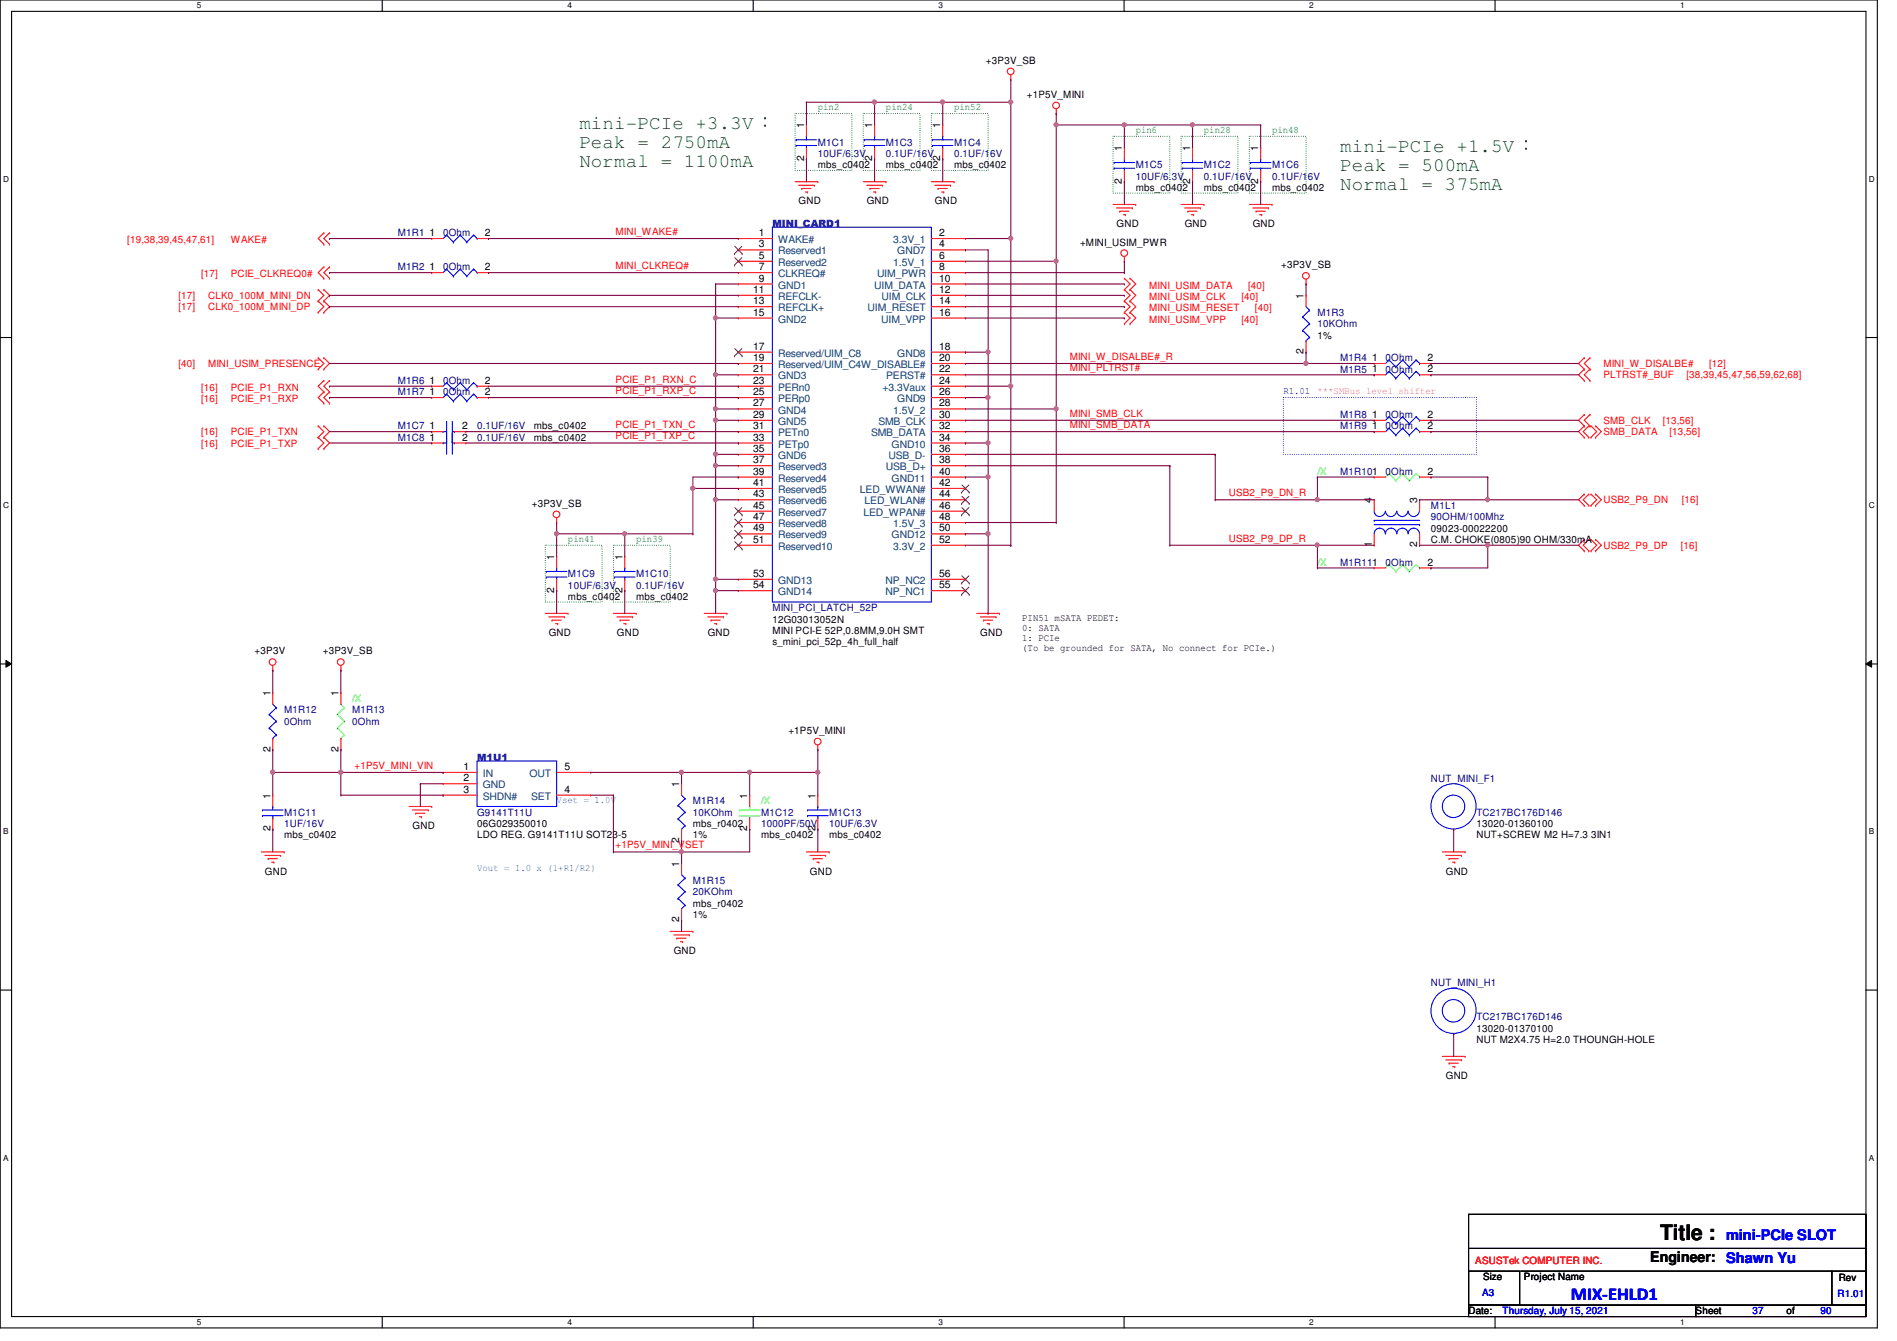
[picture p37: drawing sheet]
<svg xmlns="http://www.w3.org/2000/svg" width="297mm" height="210mm" viewBox="0 0 297 210" stroke-linecap="round" stroke-linejoin="round" font-family="sans-serif">
<defs><g id="words">
<text font-size="3.3" x="260" y="194.1">Title :</text>
<g font-size="3" fill="#008000">
<text x="90.7" y="20.2">mini-PCIe +3.3V：</text>
<text x="90.7" y="23.2">Peak = 2750mA</text>
<text x="209.8" y="23.7">mini-PCIe +1.5V：</text>
<text x="90.7" y="26.2">Normal = 1100mA</text>
<text x="209.8" y="26.8">Peak = 500mA</text>
<text x="209.8" y="29.8">Normal = 375mA</text>
</g>
<text font-size="2.8" fill="#00f" x="246" y="203.5">MIX-EHLD1</text>
<text font-size="2.3" x="258.4" y="197.5">Engineer:</text>
<g font-size="2.3" fill="#00f">
<text x="270.3" y="194.1">mini-PCIe SLOT</text>
<text x="270.3" y="197.7">Shawn Yu</text>
</g>
<g font-size="1.6">
<text x="154.4" y="10">+3P3V_SB</text>
<text x="160.8" y="15.3">+1P5V_MINI</text>
<text x="125.9" y="20.1" transform="rotate(-90 125.9 20.1)">1</text>
<text x="136.6" y="20.1" transform="rotate(-90 136.6 20.1)">1</text>
<text x="147.2" y="20.1" transform="rotate(-90 147.2 20.1)">1</text>
<text x="175.7" y="23.7" transform="rotate(-90 175.7 23.7)">1</text>
<text x="186.3" y="23.7" transform="rotate(-90 186.3 23.7)">1</text>
<text x="197" y="23.7" transform="rotate(-90 197 23.7)">1</text>
<text x="125.9" y="25.2" transform="rotate(-90 125.9 25.2)">2</text>
<text x="128.1" y="26.3">mbs_c0402</text>
<text x="136.6" y="25.2" transform="rotate(-90 136.6 25.2)">2</text>
<text x="138.7" y="26.3">mbs_c0402</text>
<text x="147.2" y="25.2" transform="rotate(-90 147.2 25.2)">2</text>
<text x="149.4" y="26.3">mbs_c0402</text>
<text x="175.7" y="28.8" transform="rotate(-90 175.7 28.8)">2</text>
<text x="177.8" y="29.9">mbs_c0402</text>
<text x="186.3" y="28.8" transform="rotate(-90 186.3 28.8)">2</text>
<text x="188.5" y="29.9">mbs_c0402</text>
<text x="197" y="28.8" transform="rotate(-90 197 28.8)">2</text>
<text x="199.2" y="29.9">mbs_c0402</text>
<text x="125" y="32">GND</text>
<text x="135.7" y="32">GND</text>
<text x="146.4" y="32">GND</text>
<text x="174.8" y="35.6">GND</text>
<text x="185.5" y="35.6">GND</text>
<text x="196.2" y="35.6">GND</text>
<text x="67.3" y="37">1</text>
<text x="75.9" y="37">2</text>
<text x="118.8" y="37">1</text>
<text x="118.8" y="38.7">3</text>
<text x="118.8" y="40.5">5</text>
<text x="147.1" y="37">2</text>
<text x="147.1" y="38.7">4</text>
<text x="147.1" y="40.5">6</text>
<text x="169.1" y="38.4">+MINI_USIM_PWR</text>
<text x="200.6" y="42">+3P3V_SB</text>
<text x="67.3" y="42.3">1</text>
<text x="75.9" y="42.3">2</text>
<text x="117.9" y="45.8">11</text>
<text x="117.9" y="47.6">13</text>
<text x="118.8" y="42.3">7</text>
<text x="118.8" y="44.1">9</text>
<text x="147.1" y="42.3">8</text>
<text x="147.1" y="44.1">10</text>
<text x="147.1" y="45.8">12</text>
<text x="147.1" y="47.6">14</text>
<text x="204.1" y="46.8" transform="rotate(-90 204.1 46.8)">1</text>
<text x="117.9" y="49.4">15</text>
<text x="147.1" y="49.4">16</text>
<text x="206.3" y="53">1%</text>
<text x="117.9" y="54.7">17</text>
<text x="117.9" y="56.5">19</text>
<text x="117.9" y="58.3">21</text>
<text x="147.1" y="54.7">18</text>
<text x="147.1" y="56.5">20</text>
<text x="147.1" y="58.3">22</text>
<text x="204.1" y="55.5" transform="rotate(-90 204.1 55.5)">2</text>
<text x="214.8" y="56.5">1</text>
<text x="214.8" y="58.3">1</text>
<text x="223.5" y="56.5">2</text>
<text x="223.5" y="58.3">2</text>
<text x="67.3" y="60.1">1</text>
<text x="67.3" y="61.8">1</text>
<text x="75.9" y="60.1">2</text>
<text x="75.9" y="61.8">2</text>
<text x="117.9" y="60.1">23</text>
<text x="117.9" y="61.8">25</text>
<text x="117.9" y="63.6">27</text>
<text x="117.9" y="65.4">29</text>
<text x="147.1" y="60.1">24</text>
<text x="147.1" y="61.8">26</text>
<text x="147.1" y="63.6">28</text>
<text x="147.1" y="65.4">30</text>
<text x="214.8" y="65.4">1</text>
<text x="223.5" y="65.4">2</text>
<text x="67.3" y="67.2">1</text>
<text x="67.3" y="69">1</text>
<text x="72.4" y="67.2">2</text>
<text x="72.4" y="69">2</text>
<text x="83.6" y="67.2">mbs_c0402</text>
<text x="83.6" y="69">mbs_c0402</text>
<text x="117.9" y="67.2">31</text>
<text x="117.9" y="69">33</text>
<text x="117.9" y="70.7">35</text>
<text x="147.1" y="67.2">32</text>
<text x="147.1" y="69">34</text>
<text x="147.1" y="70.7">36</text>
<text x="214.8" y="67.2">1</text>
<text x="223.5" y="67.2">2</text>
<text x="117.9" y="72.5">37</text>
<text x="117.9" y="74.3">39</text>
<text x="117.9" y="76.1">41</text>
<text x="117.9" y="77.9">43</text>
<text x="147.1" y="72.5">38</text>
<text x="147.1" y="74.3">40</text>
<text x="147.1" y="76.1">42</text>
<text x="147.1" y="77.9">44</text>
<text x="223.5" y="74.3">2</text>
<text x="83.3" y="79.3">+3P3V_SB</text>
<text x="117.9" y="79.6">45</text>
<text x="117.9" y="81.4">47</text>
<text x="117.9" y="83.2">49</text>
<text x="147.1" y="79.6">46</text>
<text x="147.1" y="81.4">48</text>
<text x="147.1" y="83.2">50</text>
<text x="214.8" y="78.8" transform="rotate(-90 214.8 78.8)">4</text>
<text x="221.9" y="78.8" transform="rotate(-90 221.9 78.8)">3</text>
<text x="224.1" y="83.2">09023-00022200</text>
<text x="86.8" y="87.7" transform="rotate(-90 86.8 87.7)">1</text>
<text x="97.4" y="87.7" transform="rotate(-90 97.4 87.7)">1</text>
<text x="117.9" y="85">51</text>
<text x="147.1" y="85">52</text>
<text x="214.8" y="85.7" transform="rotate(-90 214.8 85.7)">1</text>
<text x="221.9" y="85.7" transform="rotate(-90 221.9 85.7)">2</text>
<text x="223.5" y="88.5">2</text>
<text x="224.1" y="85">C.M. CHOKE(0805)90 OHM/330mA</text>
<text x="86.8" y="92.8" transform="rotate(-90 86.8 92.8)">2</text>
<text x="88.9" y="93.9">mbs_c0402</text>
<text x="97.4" y="92.8" transform="rotate(-90 97.4 92.8)">2</text>
<text x="99.6" y="93.9">mbs_c0402</text>
<text x="117.9" y="90.3">53</text>
<text x="117.9" y="92.1">54</text>
<text x="147.1" y="90.3">56</text>
<text x="147.1" y="92.1">55</text>
<text x="85.9" y="99.6">GND</text>
<text x="96.6" y="99.6">GND</text>
<text x="110.8" y="99.6">GND</text>
<text x="120.9" y="97.5">12G03013052N</text>
<text x="120.9" y="99.2">MINI PCI-E 52P,0.8MM,9.0H SMT</text>
<text x="120.9" y="101">s_mini_pci_52p_4h_full_half</text>
<text x="153.5" y="99.6">GND</text>
<text x="160.1" y="97.2">PIN51 mSATA PEDET:</text>
<text x="160.1" y="98.8">0: SATA</text>
<text x="160.1" y="100.4">1: PCIe</text>
<text x="160.1" y="101.9">(To be grounded for SATA, No connect for PCIe.)</text>
<text x="39.9" y="102.4">+3P3V</text>
<text x="50.5" y="102.4">+3P3V_SB</text>
<text x="42.3" y="109" transform="rotate(-90 42.3 109)">1</text>
<text x="53" y="109" transform="rotate(-90 53 109)">1</text>
<text x="42.3" y="117.7" transform="rotate(-90 42.3 117.7)">2</text>
<text x="53" y="117.7" transform="rotate(-90 53 117.7)">2</text>
<text x="123.4" y="114.9">+1P5V_MINI</text>
<text x="42.3" y="125" transform="rotate(-90 42.3 125)">1</text>
<text x="72.6" y="120.5">1</text>
<text x="72.6" y="122.3">2</text>
<text x="72.6" y="124.1">3</text>
<text x="88.4" y="124.1">4</text>
<text x="88.4" y="120.5">5</text>
<text x="106.3" y="123.2" transform="rotate(-90 106.3 123.2)">1</text>
<text x="117" y="125" transform="rotate(-90 117 125)">1</text>
<text x="127.7" y="125" transform="rotate(-90 127.7 125)">1</text>
<text x="42.3" y="130.1" transform="rotate(-90 42.3 130.1)">2</text>
<text x="44.5" y="131.2">mbs_c0402</text>
<text x="64.6" y="129.8">GND</text>
<text x="74.7" y="129.5">06G029350010</text>
<text x="74.7" y="131.2">LDO REG. G9141T11U SOT23-5</text>
<text x="106.3" y="131.9" transform="rotate(-90 106.3 131.9)">2</text>
<text x="108.5" y="129.5">mbs_r0402</text>
<text x="108.5" y="131.2">1%</text>
<text x="117" y="130.1" transform="rotate(-90 117 130.1)">2</text>
<text x="119.2" y="131.2">mbs_c0402</text>
<text x="127.7" y="130.1" transform="rotate(-90 127.7 130.1)">2</text>
<text x="129.8" y="131.2">mbs_c0402</text>
<text x="231.2" y="129.5">13020-01360100</text>
<text x="231.2" y="131.2">NUT+SCREW M2 H=7.3 3IN1</text>
<text x="41.5" y="136.9">GND</text>
<text x="106.3" y="135.7" transform="rotate(-90 106.3 135.7)">1</text>
<text x="126.8" y="136.9">GND</text>
<text x="226.4" y="136.9">GND</text>
<text x="108.5" y="141.9">mbs_r0402</text>
<text x="108.5" y="143.7">1%</text>
<text x="105.5" y="149.4">GND</text>
<text x="106.3" y="144.4" transform="rotate(-90 106.3 144.4)">2</text>
<text x="231.2" y="161.5">13020-01370100</text>
<text x="231.2" y="163.2">NUT M2X4.75 H=2.0 THOUNGH-HOLE</text>
<text x="226.4" y="168.9">GND</text>
<text x="232.2" y="200.4">Size</text>
<text x="238.6" y="200.4">Project Name</text>
<text x="287.9" y="200.6">Rev</text>
<text x="230" y="205.7">Date:</text>
<text x="265.5" y="205.7">Sheet</text>
<text x="279.7" y="205.7">of</text>
</g>
<g font-size="1.6" fill="#008000">
<text x="128.1" y="17.2">pin2</text>
<text x="138.7" y="17.2">pin24</text>
<text x="149.4" y="17.2">pin52</text>
<text x="177.8" y="20.8">pin6</text>
<text x="188.5" y="20.8">pin28</text>
<text x="199.2" y="20.8">pin48</text>
<text x="88.9" y="84.8">pin41</text>
<text x="99.6" y="84.8">pin39</text>
</g>
<g font-size="1.6" fill="#000080">
<text x="128.1" y="22.8">M1C1</text>
<text x="138.7" y="22.8">M1C3</text>
<text x="149.4" y="22.8">M1C4</text>
<text x="128.1" y="24.6">10UF/6.3V</text>
<text x="138.7" y="24.6">0.1UF/16V</text>
<text x="149.4" y="24.6">0.1UF/16V</text>
<text x="177.8" y="26.3">M1C5</text>
<text x="177.8" y="28.1">10UF/6.3V</text>
<text x="188.5" y="26.3">M1C2</text>
<text x="188.5" y="28.1">0.1UF/16V</text>
<text x="199.2" y="26.3">M1C6</text>
<text x="199.2" y="28.1">0.1UF/16V</text>
<text x="120.9" y="35.5">MINI_CARD1</text>
<text x="62.3" y="37">M1R1</text>
<text x="69.4" y="37">0Ohm</text>
<text x="62.3" y="42.3">M1R2</text>
<text x="69.4" y="42.3">0Ohm</text>
<text x="206.3" y="49.4">M1R3</text>
<text x="206.3" y="51.2">10KOhm</text>
<text x="209.8" y="56.6">M1R4</text>
<text x="209.8" y="58.3">M1R5</text>
<text x="217" y="56.6">0Ohm</text>
<text x="217" y="58.3">0Ohm</text>
<text x="62.3" y="60.1">M1R6</text>
<text x="62.3" y="61.9">M1R7</text>
<text x="69.4" y="60.1">0Ohm</text>
<text x="69.4" y="61.9">0Ohm</text>
<text x="209.8" y="65.4">M1R8</text>
<text x="217" y="65.4">0Ohm</text>
<text x="62.3" y="67.2">M1C7</text>
<text x="62.3" y="69">M1C8</text>
<text x="74.7" y="67.2">0.1UF/16V</text>
<text x="74.7" y="69">0.1UF/16V</text>
<text x="209.8" y="67.2">M1R9</text>
<text x="217" y="67.2">0Ohm</text>
<text x="209.8" y="74.3">M1R101</text>
<text x="217" y="74.3">0Ohm</text>
<text x="224.1" y="79.7">M1L1</text>
<text x="224.1" y="81.4">90OHM/100Mhz</text>
<text x="209.8" y="88.6">M1R111</text>
<text x="217" y="88.6">0Ohm</text>
<text x="88.9" y="90.3">M1C9</text>
<text x="88.9" y="92.1">10UF/6.3V</text>
<text x="99.6" y="90.3">M1C10</text>
<text x="99.6" y="92.1">0.1UF/16V</text>
<text x="120.9" y="95.7">MINI_PCI_LATCH_52P</text>
<text x="44.5" y="111.7">M1R12</text>
<text x="44.5" y="113.5">0Ohm</text>
<text x="55.2" y="111.7">M1R13</text>
<text x="55.2" y="113.5">0Ohm</text>
<text x="74.7" y="119.1">M1U1</text>
<text x="108.5" y="125.9">M1R14</text>
<text x="224.1" y="122.3">NUT_MINI_F1</text>
<text x="44.5" y="127.7">M1C11</text>
<text x="44.5" y="129.5">1UF/16V</text>
<text x="74.7" y="127.7">G9141T11U</text>
<text x="108.5" y="127.7">10KOhm</text>
<text x="119.2" y="127.7">M1C12</text>
<text x="119.2" y="129.5">1000PF/50V</text>
<text x="129.8" y="127.7">M1C13</text>
<text x="129.8" y="129.5">10UF/6.3V</text>
<text x="231.2" y="127.7">TC217BC176D146</text>
<text x="108.5" y="138.3">M1R15</text>
<text x="108.5" y="140.1">20KOhm</text>
<text x="224.1" y="154.3">NUT_MINI_H1</text>
<text x="231.2" y="159.7">TC217BC176D146</text>
</g>
<g font-size="1.6" fill="#f00">
<text x="19.9" y="38.1">[19,38,39,45,47,61]</text>
<text x="36.1" y="38.1">WAKE#</text>
<text x="96.4" y="36.8">MINI_WAKE#</text>
<text x="27.9" y="46.8">[17]</text>
<text x="31.5" y="43.4">[17]</text>
<text x="32.6" y="46.8">CLK0_100M_MINI_DN</text>
<text x="36.1" y="43.4">PCIE_CLKREQ0#</text>
<text x="96.4" y="42.1">MINI_CLKREQ#</text>
<text x="180" y="46.9">MINI_USIM_CLK</text>
<text x="180" y="45.2">MINI_USIM_DATA</text>
<text x="194.4" y="46.9">[40]</text>
<text x="195.4" y="45.2">[40]</text>
<text x="27.9" y="48.6">[17]</text>
<text x="32.6" y="48.6">CLK0_100M_MINI_DP</text>
<text x="180" y="50.5">MINI_USIM_VPP</text>
<text x="180" y="48.7">MINI_USIM_RESET</text>
<text x="194.4" y="50.5">[40]</text>
<text x="196.5" y="48.7">[40]</text>
<text x="27.9" y="57.4">[40]</text>
<text x="32.6" y="57.4">MINI_USIM_PRESENCE</text>
<text x="96.4" y="59.9">PCIE_P1_RXN_C</text>
<text x="167.5" y="58.1">MINI_PLTRST#</text>
<text x="167.5" y="56.3">MINI_W_DISALBE#_R</text>
<text x="251.1" y="59.2">PLTRST#_BUF</text>
<text x="251.1" y="57.4">MINI_W_DISALBE#</text>
<text x="264.1" y="59.2">[38,39,45,47,56,59,62,68]</text>
<text x="267.6" y="57.4">[12]</text>
<text x="31.5" y="61.2">[16]</text>
<text x="31.5" y="62.9">[16]</text>
<text x="36.1" y="61.2">PCIE_P1_RXN</text>
<text x="36.1" y="62.9">PCIE_P1_RXP</text>
<text x="96.4" y="61.7">PCIE_P1_RXP_C</text>
<text x="167.5" y="65.2">MINI_SMB_CLK</text>
<text x="31.5" y="68.1">[16]</text>
<text x="31.5" y="69.9">[16]</text>
<text x="36.1" y="68.1">PCIE_P1_TXN</text>
<text x="36.1" y="69.9">PCIE_P1_TXP</text>
<text x="96.4" y="68.8">PCIE_P1_TXP_C</text>
<text x="96.4" y="67">PCIE_P1_TXN_C</text>
<text x="167.5" y="67">MINI_SMB_DATA</text>
<text x="251.1" y="66.3">SMB_CLK</text>
<text x="251.1" y="68.1">SMB_DATA</text>
<text x="260.3" y="66.3">[13,56]</text>
<text x="261.4" y="68.1">[13,56]</text>
<text x="192.4" y="77.7">USB2_P9_DN_R</text>
<text x="251.1" y="78.8">USB2_P9_DN</text>
<text x="263.4" y="78.8">[16]</text>
<text x="192.4" y="84.8">USB2_P9_DP_R</text>
<text x="251.1" y="85.9">USB2_P9_DP</text>
<text x="263.2" y="85.9">[16]</text>
<text x="55.5" y="120.4">+1P5V_MINI_VIN</text>
<text x="96.4" y="132.8">+1P5V_MINI_VSET</text>
<text x="231" y="197.9">ASUSTek COMPUTER INC.</text>
</g>
<g font-size="1.6" fill="#004080">
<text x="121.8" y="38.1">WAKE#</text>
<text x="121.8" y="39.8">Reserved1</text>
<text x="121.8" y="41.6">Reserved2</text>
<text x="139.9" y="38.1">3.3V_1</text>
<text x="139.9" y="41.6">1.5V_1</text>
<text x="140.5" y="39.8">GND7</text>
<text x="121.8" y="43.4">CLKREQ#</text>
<text x="121.8" y="45.2">GND1</text>
<text x="121.8" y="46.9">REFCLK-</text>
<text x="136.9" y="45.2">UIM_DATA</text>
<text x="137.3" y="43.4">UIM_PWR</text>
<text x="138" y="46.9">UIM_CLK</text>
<text x="121.8" y="48.7">REFCLK+</text>
<text x="121.8" y="50.5">GND2</text>
<text x="135.8" y="48.7">UIM_RESET</text>
<text x="138" y="50.5">UIM_VPP</text>
<text x="121.8" y="55.8">Reserved/UIM_C8</text>
<text x="121.8" y="57.6">Reserved/UIM_C4W_DISABLE#</text>
<text x="121.8" y="59.4">GND3</text>
<text x="138.8" y="59.4">PERST#</text>
<text x="140.5" y="55.8">GND8</text>
<text x="121.8" y="61.2">PERn0</text>
<text x="121.8" y="62.9">PERp0</text>
<text x="121.8" y="64.7">GND4</text>
<text x="138.2" y="61.2">+3.3Vaux</text>
<text x="139.9" y="64.7">1.5V_2</text>
<text x="140.5" y="62.9">GND9</text>
<text x="121.8" y="66.5">GND5</text>
<text x="121.8" y="68.3">PETn0</text>
<text x="121.8" y="70.1">PETp0</text>
<text x="121.8" y="71.8">GND6</text>
<text x="136.4" y="68.3">SMB_DATA</text>
<text x="137.5" y="66.5">SMB_CLK</text>
<text x="139.1" y="71.8">USB_D-</text>
<text x="139.6" y="70.1">GND10</text>
<text x="121.8" y="73.6">Reserved3</text>
<text x="121.8" y="75.4">Reserved4</text>
<text x="121.8" y="77.2">Reserved5</text>
<text x="134.7" y="77.2">LED_WWAN#</text>
<text x="138.7" y="73.6">USB_D+</text>
<text x="139.6" y="75.4">GND11</text>
<text x="121.8" y="79">Reserved6</text>
<text x="121.8" y="80.7">Reserved7</text>
<text x="121.8" y="82.5">Reserved8</text>
<text x="135.2" y="80.7">LED_WPAN#</text>
<text x="135.4" y="79">LED_WLAN#</text>
<text x="139.9" y="82.5">1.5V_3</text>
<text x="121.8" y="84.3">Reserved9</text>
<text x="121.8" y="86.1">Reserved10</text>
<text x="139.6" y="84.3">GND12</text>
<text x="139.9" y="86.1">3.3V_2</text>
<text x="121.8" y="91.4">GND13</text>
<text x="121.8" y="93.2">GND14</text>
<text x="138.7" y="91.4">NP_NC2</text>
<text x="138.7" y="93.2">NP_NC1</text>
<text x="75.6" y="121.6">IN</text>
<text x="75.6" y="123.4">GND</text>
<text x="75.6" y="125.2">SHDN#</text>
<text x="82.9" y="121.6">OUT</text>
<text x="83.2" y="125.2">SET</text>
</g>
<g font-size="1.6" fill="#00f">
<text x="201" y="61.7">R1.01</text>
<text x="232.1" y="202.9">A3</text>
<text x="287.7" y="203.1">R1.01</text>
<text x="235.3" y="205.7">Thursday, July 15, 2021</text>
<text x="274.4" y="205.7">37</text>
<text x="285.1" y="205.7">90</text>
</g>
<text font-size="1.6" fill="#f0f" x="206.3" y="61.7">***SMBus level shifter</text>
<g font-size="1.6" fill="#0f0">
<text x="206.3" y="74.3">/X</text>
<text x="206.3" y="88.6">/X</text>
<text x="55.2" y="109.9">/X</text>
<text x="119.2" y="125.9">/X</text>
</g>
<g font-size="1.6" fill="#0080ff">
<text x="87.2" y="125.7">Vset = 1.0V</text>
<text x="74.7" y="136.4">Vout = 1.0 x (1+R1/R2)</text>
</g>
<g font-size="1.3">
<text x="30.8" y="1.3">5</text>
<text x="88.9" y="1.3">4</text>
<text x="146.9" y="1.3">3</text>
<text x="205" y="1.3">2</text>
<text x="263.1" y="1.3">1</text>
<text x=".5" y="28.4">D</text>
<text x="292.6" y="28.4">D</text>
<text x=".5" y="79.5">C</text>
<text x="292.6" y="79.5">C</text>
<text x=".5" y="130.6">B</text>
<text x="292.6" y="130.6">B</text>
<text x=".5" y="181.7">A</text>
<text x="292.6" y="181.7">A</text>
<text x="30.8" y="207.4">5</text>
<text x="88.9" y="207.4">4</text>
<text x="146.9" y="207.4">3</text>
<text x="205" y="207.4">2</text>
<text x="263.1" y="207.4">1</text>
</g>
</g></defs>
<path d="M0 0h294v207.9h-294zM1.8 1.8h290.4v204.3h-290.4z" fill="none" stroke="#000" stroke-width=".17"/>
<g fill="#fff">
<path d="M30.8 .2h.7v1.4h-.7z"/>
<path d="M30.8 206.2h.7v1.4h-.7z"/>
</g>
<path d="M59.9 0v1.8M59.9 206.1v1.8" fill="none" stroke="#000" stroke-width=".17"/>
<g fill="#fff">
<path d="M88.9 .2h.6v1.4h-.6z"/>
<path d="M88.9 206.2h.6v1.4h-.6z"/>
</g>
<path d="M117.9 0v1.8M117.9 206.1v1.8" fill="none" stroke="#000" stroke-width=".17"/>
<g fill="#fff">
<path d="M146.9 .2h.7v1.4h-.7z"/>
<path d="M146.9 206.2h.7v1.4h-.7z"/>
</g>
<path d="M176 0v1.8M176 206.1v1.8" fill="none" stroke="#000" stroke-width=".17"/>
<g fill="#fff">
<path d="M205 .2h.7v1.4h-.7z"/>
<path d="M205 206.2h.7v1.4h-.7z"/>
</g>
<path d="M234.1 0v1.8M234.1 206.1v1.8" fill="none" stroke="#000" stroke-width=".17"/>
<g fill="#fff">
<path d="M263.1 .2h.7v1.4h-.7z"/>
<path d="M263.1 206.2h.7v1.4h-.7z"/>
<path d="M.5 27.3h.9v1.4h-.9z"/>
<path d="M292.6 27.3h.9v1.4h-.9z"/>
<path d="M.5 78.4h.9v1.4h-.9z"/>
<path d="M292.6 78.4h.9v1.4h-.9z"/>
</g>
<path d="M0 52.8h1.8M292.2 52.8h1.8" fill="none" stroke="#000" stroke-width=".17"/>
<g fill="#fff">
<path d="M.5 129.5h.8v1.4h-.8z"/>
<path d="M292.6 129.5h.9v1.4h-.9z"/>
</g>
<path d="M0 103.9h1.8M292.2 103.9h1.8" fill="none" stroke="#000" stroke-width=".17"/>
<path d="M.9 103.4l.9 .5-.9 .5zM292.2 103.9l.9-.5v1z" fill="#000"/>
<path d="M.9 103.4l.9 .5-.9 .5zM292.2 103.9l.9-.5v1z" fill="none" stroke="#000" stroke-width=".16"/>
<g fill="#fff">
<path d="M.5 180.5h.8v1.4h-.8z"/>
<path d="M292.6 180.5h.9v1.4h-.9z"/>
</g>
<path d="M0 155h1.8M292.2 155h1.8M230 190.1h62.2v14.2h-62.2zM230 199h8v5.3h-8zM230 195.4h62.2M238.1 199h48.7M286.8 199h5.4v5.3h-5.4zM286.8 199h.1M292.2 195.4h.1M230 204.3h35.5v1.8h-35.5zM265.5 204.3h26.7v1.8h-26.7z" fill="none" stroke="#000" stroke-width=".17"/>
<path d="M124.5 17.8h8.9v8.9h-8.9zM135.2 17.8h8.9v8.9h-8.9zM145.8 17.8h8.9v8.9h-8.9zM174.3 21.3h8.9v8.9h-8.9zM185 21.3h8.8v8.9h-8.8zM195.6 21.3h8.9v8.9h-8.9zM85.4 85.3h8.9v8.9h-8.9zM96.1 85.3h8.8v8.9h-8.8z" fill="none" stroke="#008000" stroke-width=".17" stroke-dasharray="0 .3"/>
<path d="M201 62.2h30.2v8.9h-30.2z" fill="none" stroke="#00f" stroke-width=".17" stroke-dasharray="0 .3"/>
<g fill="none" stroke="#f00" stroke-width=".17">
<path d="M126.3 19.6h.1M126.3 19.6v1.7M136.9 19.6h.1M136.9 19.6v1.7M147.6 19.6h.1M147.6 19.6v1.7M158.3 12.4h.1M158.3 11.7v.7M165.4 17.8h.1M165.4 17.1v.7M50.7 36.4h.1M50.7 38.2h.1"/>
<path d="M50.7 36.4l-.9 .9 .9 .9M51.6 36.4h.1M51.6 38.2h.1M51.6 36.4l-.9 .9 .9 .9M67.6 37.3h.1M67.6 37.3h1.8M74.7 37.3h1.8M76.5 37.3h.1M115.6 37.3h.1M115.6 39.1h.1M115.6 37.3h5.3M115.6 39.1h5.3"/>
<path d="M124.5 28.4h3.6M125 29h2.5M125.6 29.5h.1M125.6 29.5h1.4M126.1 30.1h.3M126.3 24.9h.1M126.3 23.1v1.8M126.4 30.1h.1M127.5 29h.1M128.1 28.4h.1M135.2 28.4h3.5M135.7 29h2.5"/>
<path d="M136.2 29.5h.1M136.2 29.5h1.5M136.8 30.1h.3M136.9 24.9h.1M136.9 23.1v1.8M137.1 30.1h.1M138.2 29h.1M138.7 28.4h.1M145.8 28.4h3.6M145.8 37.3h5.4M145.8 39.1h5.4M146.4 29h2.4"/>
<path d="M146.9 29.5h.1M146.9 29.5h1.4M147.4 30.1h.4M147.6 24.9h.1M147.6 23.1v1.8M147.8 30.1h.1M148.8 29h.1M149.4 28.4h.1M151.2 37.3h.1M151.2 39.1h.1M174.3 32h3.5M174.8 32.6h2.5"/>
<path d="M175.3 33.1h.1M175.3 33.1h1.5M175.9 33.6h.3M176.1 23.1h.1M176.1 28.4h.1M176.1 23.1v1.8M176.1 26.7v1.7M176.2 33.6h.1M177.3 32.6h.1M177.8 32h.1M185 32h3.5M185.5 32.6h2.5"/>
<path d="M186 33.1h.1M186 33.1h1.4M186.6 33.6h.3M186.7 23.1h.1M186.7 28.4h.1M186.7 23.1v1.8M186.7 26.7v1.7M186.9 33.6h.1M188 32.6h.1M188.5 32h.1M195.6 32h3.6M196.2 32.6h2.4"/>
<path d="M196.7 33.1h.1M196.7 33.1h1.4M197.2 33.6h.4M197.4 23.1h.1M197.4 28.4h.1M197.4 23.1v1.8M197.4 26.7v1.7M197.6 33.6h.1M198.6 32.6h.1M199.2 32h.1M49.8 47.1h.1M49.8 45.3h.1"/>
<path d="M49.8 48.9h.1M49.8 57.8h.1M49.8 56h.1M49.8 45.3l.9 .9-.9 .9M49.8 47.1l.9 .9-.9 .9M49.8 56l.9 .9-.9 .9M50.7 45.3h.1M50.7 47.1h.1M50.7 48.9h.1M50.7 59.6h.1M50.7 41.8h.1M50.7 43.6h.1"/>
<path d="M50.7 56h.1M50.7 57.8h.1M50.7 45.3l.9 .9-.9 .9M50.7 47.1l.9 .9-.9 .9M50.7 59.6l-.9 .9 .9 .8M50.7 41.8l-.9 .9 .9 .9M50.7 56l.9 .9-.9 .9M51.6 59.6h.1M51.6 41.8h.1M51.6 43.6h.1M51.6 59.6l-.9 .9 .9 .8M51.6 41.8l-.9 .9 .9 .9"/>
<path d="M67.6 42.7h.1M67.6 42.7h1.8M74.7 42.7h1.8M76.5 42.7h.1M115.6 40.9h.1M115.6 42.7h.1M115.6 44.4h.1M115.6 46.2h.1M115.6 48h.1M115.6 49.8h.1M115.6 55.1h.1M115.6 56.9h.1"/>
<path d="M115.6 58.7h.1M115.6 40.9h5.3M115.6 42.7h5.3M115.6 44.4h5.3M115.6 46.2h5.3M115.6 48h5.3M115.6 49.8h5.3M115.6 55.1h5.3M115.6 56.9h5.3M115.6 58.7h5.3M145.8 40.9h5.4M145.8 42.7h5.4"/>
<path d="M145.8 44.4h5.4M145.8 46.2h5.4M145.8 48h5.4M145.8 49.8h5.4M145.8 55.1h5.4M145.8 56.9h5.4M145.8 58.7h5.4M151.2 40.9h.1M151.2 42.7h.1M151.2 44.4h.1M151.2 46.2h.1M151.2 48h.1"/>
<path d="M151.2 49.8h.1M151.2 55.1h.1M151.2 56.9h.1M151.2 58.7h.1M176.1 40.9h.1M176.1 48.9h.1M176.1 50.7h.1M176.1 47.1h.1M176.1 45.3h.1M176.1 43.6h.1M176.1 40.2v.7M176.1 48.9l.8 .9-.8 .9"/>
<path d="M176.1 47.1l.8 .9-.8 .9M176.1 45.3l.8 .9-.8 .9M176.1 43.6l.8 .8-.8 .9M176.9 48.9h.1M176.9 50.7h.1M176.9 47.1h.1M176.9 45.3h.1M176.9 43.6h.1M176.9 48.9l.9 .9-.9 .9M176.9 47.1l.9 .9-.9 .9M176.9 45.3l.9 .9-.9 .9M176.9 43.6l.9 .8-.9 .9"/>
<path d="M204.5 44.4h.1M204.5 46.2h.1M204.5 55.1h.1M204.5 43.7v.7M204.5 46.2v1.8M204.5 53.3v1.8M215.2 56.9h.1M215.2 58.7h.1M215.2 56.9h1.8M215.2 58.7h1.8M222.3 56.9h1.8M222.3 58.7h1.8"/>
<path d="M224.1 56.9h.1M224.1 58.7h.1M248.1 57.8h.1M248.1 59.6h.1M248.1 56h.1M248.1 57.8l-.9 .9 .9 .9M248.1 56l-.9 .9 .9 .9M249 59.6h.1M249 57.8h.1M249 56h.1M249 57.8l-.9 .9 .9 .9M249 56l-.9 .9 .9 .9"/>
<path d="M49.8 68.5h.1M49.8 66.7h.1M49.8 70.2h.1M49.8 66.7l.9 .9-.9 .9M49.8 68.5l.9 .8-.9 .9M50.7 66.7h.1M50.7 68.5h.1M50.7 70.2h.1M50.7 61.3h.1M50.7 63.1h.1M50.7 66.7l.9 .9-.9 .9M50.7 68.5l.9 .8-.9 .9"/>
<path d="M50.7 61.3l-.9 .9 .9 .9M51.6 61.3h.1M51.6 63.1h.1M51.6 61.3l-.9 .9 .9 .9M67.6 67.6h.1M67.6 60.5h.1M67.6 69.3h.1M67.6 62.2h.1M67.6 67.6h1.8M67.6 60.5h1.8M67.6 69.3h1.8M67.6 62.2h1.8"/>
<path d="M71.2 67.6h1.7M71.2 69.3h1.7M72.9 67.6h.1M72.9 69.3h.1M74.7 60.5h1.8M74.7 62.2h1.8M76.5 60.5h.1M76.5 62.2h.1M115.6 60.5h.1M115.6 62.2h.1M115.6 64h.1M115.6 65.8h.1"/>
<path d="M115.6 67.6h.1M115.6 69.3h.1M115.6 71.1h.1M115.6 72.9h.1M115.6 74.7h.1M115.6 76.5h.1M115.6 78.2h.1M115.6 67.6h5.3M115.6 60.5h5.3M115.6 69.3h5.3M115.6 74.7h5.3M115.6 62.2h5.3"/>
<path d="M115.6 64h5.3M115.6 65.8h5.3M115.6 71.1h5.3M115.6 72.9h5.3M115.6 76.5h5.3M115.6 78.2h5.3M145.8 67.6h5.4M145.8 60.5h5.4M145.8 69.3h5.4M145.8 74.7h5.4M145.8 62.2h5.4M145.8 64h5.4"/>
<path d="M145.8 65.8h5.4M145.8 71.1h5.4M145.8 72.9h5.4M145.8 76.5h5.4M145.8 78.2h5.4M151.2 60.5h.1M151.2 62.2h.1M151.2 64h.1M151.2 65.8h.1M151.2 67.6h.1M151.2 69.3h.1M151.2 71.1h.1"/>
<path d="M151.2 72.9h.1M151.2 74.7h.1M151.2 76.5h.1M151.2 78.2h.1M215.2 78.2h.1M215.2 67.6h.1M215.2 74.7h.1M215.2 65.8h.1M215.2 78.2v1.8M215.2 67.6h1.8M215.2 74.7h1.8M215.2 65.8h1.8"/>
<path d="M222.3 78.2h.1M222.3 78.2v1.8M222.3 67.6h1.8M222.3 74.7h1.8M222.3 65.8h1.8M224.1 67.6h.1M224.1 74.7h.1M224.1 65.8h.1M248.1 64.9h.1M248.1 66.7h.1M248.1 68.5h.1M248.1 77.3h.1"/>
<path d="M248.1 79.1h.1M248.1 64.9l-.9 .9 .9 .9M248.1 66.7l-.9 .9 .9 .9M248.1 77.3l-.9 .9 .9 .9M248.8 68.5h.1M248.8 66.7h.1M248.8 79.1h.1M248.8 77.3h.1M248.8 66.7l-.9 .9 .9 .9M248.8 77.3l-.9 .9 .9 .9M249 66.7h.1M249 64.9h.1"/>
<path d="M249 64.9l-.9 .9 .9 .9M249.1 68.5h.1M249.1 66.7h.1M249.1 79.1h.1M249.1 77.3h.1M249.1 66.7l.9 .9-.9 .9M249.1 77.3l.9 .9-.9 .9M249.8 66.7h.1M249.8 68.5h.1M249.8 77.3h.1M249.8 79.1h.1M249.8 66.7l.9 .9-.9 .9"/>
<path d="M249.8 77.3l.9 .9-.9 .9M85.4 96h3.5M85.9 96.6h2.5M86.4 97.1h.1M86.4 97.1h1.5M87 97.6h.3M87.2 81.8h.1M87.2 87.1h.1M87.2 92.5h.1M87.2 81.1v.7M87.2 87.1v1.8M87.2 90.7v1.8"/>
<path d="M87.3 97.6h.1M88.4 96.6h.1M88.9 96h.1M96.1 96h3.5M96.6 96.6h2.5M97.1 97.1h.1M97.1 97.1h1.4M97.7 97.6h.3M97.8 87.1h.1M97.8 92.5h.1M97.8 87.1v1.8M97.8 90.7v1.8"/>
<path d="M98 97.6h.1M99.1 96.6h.1M99.6 96h.1M110.3 96h3.5M110.8 96.6h2.5M111.3 97.1h.1M111.3 97.1h1.5M111.9 97.6h.3M112.2 97.6h.1M113.3 96.6h.1M113.8 96h.1M115.6 80h.1"/>
<path d="M115.6 81.8h.1M115.6 83.6h.1M115.6 85.3h.1M115.6 90.7h.1M115.6 92.5h.1M115.6 80h5.3M115.6 81.8h5.3M115.6 83.6h5.3M115.6 85.3h5.3M115.6 90.7h5.3M115.6 92.5h5.3M145.8 80h5.4"/>
<path d="M145.8 81.8h5.4M145.8 83.6h5.4M145.8 85.3h5.4M145.8 90.7h5.4M145.8 92.5h5.4M151.2 80h.1M151.2 81.8h.1M151.2 83.6h.1M151.2 85.3h.1M151.2 90.7h.1M151.2 92.5h.1M152.9 96h3.6"/>
<path d="M153.5 96.6h2.5M154 97.1h.1M154 97.1h1.4M154.6 97.6h.3M154.9 97.6h.1M156 96.6h.1M156.5 96h.1M215.2 85.3h.1M215.2 88.9h.1M215.2 83.6v1.7M215.2 88.9h1.8M222.3 85.3h.1"/>
<path d="M222.3 83.6v1.7M222.3 88.9h1.8M224.1 88.9h.1M248.1 84.5h.1M248.1 86.2h.1M248.1 84.5l-.9 .8 .9 .9M248.8 86.2h.1M248.8 84.5h.1M248.8 84.5l-.9 .8 .9 .9M249.1 86.2h.1M249.1 84.5h.1M249.1 84.5l.9 .8-.9 .9"/>
<path d="M249.8 84.5h.1M249.8 86.2h.1M249.8 84.5l.9 .8-.9 .9M42.7 104.9h.1M42.7 108.5h.1M42.7 117.3h.1M42.7 104.2v.7M42.7 108.5v1.7M42.7 115.6v1.7M53.4 104.9h.1M53.4 108.5h.1M53.4 117.3h.1"/>
<path d="M53.4 104.2v.7M53.4 108.5v1.7M53.4 115.6v1.7M128.1 117.3h.1M128.1 116.6v.7M40.9 133.3h3.6M41.5 133.9h2.4M42 134.4h.1M42 134.4h1.4M42.5 135h.4M42.7 124.5h.1M42.7 129.8h.1"/>
<path d="M42.7 124.5v1.7M42.7 128v1.8M42.9 135h.1M43.9 133.9h.1M44.5 133.3h.1M64 126.2h3.6M64.6 126.8h2.5M65.1 127.3h.1M65.1 127.3h1.4M65.7 127.8h.3M66 127.8h.1M67.1 126.8h.1"/>
<path d="M67.6 126.2h.1M69.4 120.9h.1M69.4 122.7h.1M69.4 124.5h.1M69.4 120.9h5.3M69.4 122.7h5.3M69.4 124.5h5.3M87.2 120.9h5.3M87.2 124.5h5.3M92.5 124.5h.1M92.5 120.9h.1M106.7 135.1h.1"/>
<path d="M106.7 122.7h.1M106.7 131.6h.1M106.7 122.7v1.8M106.7 129.8v1.8M106.7 135.1v1.8M117.4 124.5h.1M117.4 129.8h.1M117.4 124.5v1.7M117.4 128v1.8M126.3 133.3h3.5M126.8 133.9h2.5M127.3 134.4h.1"/>
<path d="M127.3 134.4h1.5M127.9 135h.3M128.1 124.5h.1M128.1 129.8h.1M128.1 124.5v1.7M128.1 128v1.8M128.2 135h.1M129.3 133.9h.1M129.8 133.3h.1M225.8 133.3h3.6M226.4 133.9h2.5M226.9 134.4h.1"/>
<path d="M226.9 134.4h1.4M227.5 135h.3M227.6 129.8h.1M227.8 135h.1M228.9 133.9h.1M229.4 133.3h.1M104.9 145.8h3.6M105.5 146.3h2.4M106 146.9h.1M106 146.9h1.4M106.5 147.4h.4M106.7 144h.1"/>
<path d="M106.7 142.2v1.8M106.9 147.4h.1M107.9 146.3h.1M108.5 145.8h.1M225.8 165.4h3.6M226.4 165.9h2.5M226.9 166.4h.1M226.9 166.4h1.4M227.5 167h.3M227.6 161.8h.1M227.8 167h.1M228.9 165.9h.1"/>
<path d="M229.4 165.4h.1"/>
<circle cx="158.3" cy="11.2" r=".52"/>
<circle cx="165.4" cy="16.5" r=".52"/>
<circle cx="176" cy="39.6" r=".52"/>
<circle cx="204.5" cy="43.2" r=".52"/>
<circle cx="87.1" cy="80.5" r=".52"/>
<circle cx="42.7" cy="103.6" r=".52"/>
<circle cx="53.4" cy="103.6" r=".52"/>
<circle cx="128" cy="116.1" r=".52"/>
</g>
<g fill="none" stroke="#00f" stroke-width=".17">
<path d="M69.9 36.8h.1M69.9 36.8l1.1 1.1M69.9 36.8l-.5 .5M71 37.9h.1M72 36.8h.1M72 36.8l1.1 1.1M72 36.8l-1 1.1M73.1 37.9h.1M74.2 36.8h.1M74.2 36.8l.5 .5M74.2 36.8l-1.1 1.1M74.7 37.3h.1"/>
<path d="M120.9 35.6h24.9v58.6h-24.9zM124.7 21.9h.1M124.7 22.8h.1M124.7 21.9h3.2M124.7 22.8h3.2M126.3 21.3h.1M126.3 23.1h.1M126.3 21.3v.6M126.3 22.8v.3M135.3 21.9h.1M135.3 22.8h.1M135.3 21.9h3.3"/>
<path d="M135.3 22.8h3.3M136.9 21.3h.1M136.9 23.1h.1M136.9 21.3v.6M136.9 22.8v.3M146 21.9h.1M146 22.8h.1M146 21.9h3.2M146 22.8h3.2M147.6 21.3h.1M147.6 23.1h.1M147.6 21.3v.6"/>
<path d="M147.6 22.8v.3M174.5 25.4h.1M174.5 26.3h.1M174.5 25.4h3.2M174.5 26.3h3.2M176.1 24.9h.1M176.1 26.7h.1M176.1 24.9v.5M176.1 26.3v.4M185.1 25.4h.1M185.1 26.3h.1M185.1 25.4h3.2"/>
<path d="M185.1 26.3h3.2M186.7 24.9h.1M186.7 26.7h.1M186.7 24.9v.5M186.7 26.3v.4M195.8 25.4h.1M195.8 26.3h.1M195.8 25.4h3.2M195.8 26.3h3.2M197.4 24.9h.1M197.4 26.7h.1M197.4 24.9v.5"/>
<path d="M197.4 26.3v.4M69.9 59.9h.1M69.9 42.1h.1M69.9 59.9l1.1 1.1M69.9 59.9l-.5 .6M69.9 42.1l1.1 1.1M69.9 42.1l-.5 .6M71 43.2h.1M72 59.9h.1M72 42.1h.1M72 59.9l1.1 1.1M72 59.9l-1 1.1"/>
<path d="M72 42.1l1.1 1.1M72 42.1l-1 1.1M73.1 43.2h.1M74.2 59.9h.1M74.2 42.1h.1M74.2 59.9l.5 .6M74.2 59.9l-1.1 1.1M74.2 42.1l.5 .6M74.2 42.1l-1.1 1.1M74.7 42.7h.1M204 51.7h.1M204 49.6h.1"/>
<path d="M204 51.7l1.1 1.1M204 49.6l1.1 1.1M204.5 53.3h.1M204.5 48l.6 .6M205.1 52.8h.1M205.1 48.6h.1M205.1 50.7h.1M205.1 52.8l-.6 .5M205.1 50.7l-1.1 1M205.1 48.6l-1.1 1M217.5 56.3h.1M217.5 58.1h.1"/>
<path d="M217.5 56.3l1.1 1.1M217.5 56.3l-.5 .6M217.5 58.1l1.1 1.1M217.5 58.1l-.5 .6M218.6 57.4h.1M218.6 59.2h.1M219.6 56.3h.1M219.6 58.1h.1M219.6 56.3l1.1 1.1M219.6 56.3l-1 1.1M219.6 58.1l1.1 1.1M219.6 58.1l-1 1.1"/>
<path d="M220.7 57.4h.1M220.7 59.2h.1M221.7 56.3h.1M221.7 58.1h.1M221.7 56.3l.6 .6M221.7 56.3l-1 1.1M221.7 58.1l.6 .6M221.7 58.1l-1 1.1M222.3 56.9h.1M222.3 58.7h.1M69.4 67.6h.1M69.4 69.3h.1"/>
<path d="M69.4 67.6h.5M69.4 69.3h.5M69.9 69.2h.1M69.9 71h.1M69.9 61.7h.1M69.9 66v5M69.9 61.7l1.1 1.1M69.9 61.7l-.5 .5M70.8 69.2h.1M70.8 71h.1M70.8 66v5M70.8 67.6h.4"/>
<path d="M70.8 69.3h.4M71 61h.1M71 62.8h.1M71.2 67.6h.1M71.2 69.3h.1M72 61.7h.1M72 61.7l1.1 1.1M72 61.7l-1 1.1M73.1 61h.1M73.1 62.8h.1M74.2 61.7h.1M74.2 61.7l.5 .5"/>
<path d="M74.2 61.7l-1.1 1.1M74.7 60.5h.1M74.7 62.2h.1M217.5 67h.1M217.5 65.2h.1M217.5 67l1.1 1.1M217.5 67l-.5 .6M217.5 65.2l1.1 1.1M217.5 65.2l-.5 .6M218.6 68.1h.1M218.6 66.3h.1M219.6 67h.1"/>
<path d="M219.6 65.2h.1M219.6 67l1.1 1.1M219.6 67l-1 1.1M219.6 65.2l1.1 1.1M219.6 65.2l-1 1.1M220.7 68.1h.1M220.7 66.3h.1M221.7 67h.1M221.7 65.2h.1M221.7 67l.6 .6M221.7 67l-1 1.1M221.7 65.2l.6 .6"/>
<path d="M221.7 65.2l-1 1.1M222.3 67.6h.1M222.3 65.8h.1M85.6 89.5h.1M85.6 90.3h.1M85.6 89.5h3.2M85.6 90.3h3.2M87.2 88.9h.1M87.2 90.7h.1M87.2 88.9v.6M87.2 90.3v.4M96.2 89.5h.1"/>
<path d="M96.2 90.3h.1M96.2 89.5h3.2M96.2 90.3h3.2M97.8 88.9h.1M97.8 90.7h.1M97.8 88.9v.6M97.8 90.3v.4M215.2 81.4h.1M215.2 83.6a.87 .87 0 0 1 .8-.9 .87 .87 0 0 1 .9 .9M215.2 80a.87 .87 0 0 0 .8 .9 .87 .87 0 0 0 .9-.9M215.2 82.1h7.1M215.2 81.4h7.1"/>
<path d="M217 83.6a.87 .87 0 0 1 .8-.9 .87 .87 0 0 1 .9 .9M217 80a.87 .87 0 0 0 .8 .9 .87 .87 0 0 0 .9-.9M218.7 83.6a.87 .87 0 0 1 .9-.9 .87 .87 0 0 1 .9 .9M218.7 80a.87 .87 0 0 0 .9 .9 .87 .87 0 0 0 .9-.9M220.5 83.6a.87 .87 0 0 1 .9-.9 .87 .87 0 0 1 .8 .9M220.5 80a.87 .87 0 0 0 .9 .9 .87 .87 0 0 0 .8-.9M222.3 82.1h.1M42.2 114h.1M42.2 111.8h.1M42.2 114l1.1 1M42.2 111.8l1.1 1.1M42.7 115.6h.1"/>
<path d="M42.7 110.2l.6 .6M43.3 115h.1M43.3 110.8h.1M43.3 112.9h.1M43.3 115l-.6 .6M43.3 112.9l-1.1 1.1M43.3 110.8l-1.1 1M74.7 119.1h12.5v7.1h-12.5zM41.1 126.8h.1M41.1 127.7h.1M41.1 126.8h3.2M41.1 127.7h3.2"/>
<path d="M42.7 126.2h.1M42.7 128h.1M42.7 126.2v.6M42.7 127.7v.3M106.2 138.5h.1M106.2 128.2h.1M106.2 126.1h.1M106.2 138.5l1.1 1.1M106.2 128.2l1.1 1M106.2 126.1l1.1 1M106.7 129.8h.1M106.7 136.9l.6 .6"/>
<path d="M106.7 124.5l.6 .5M107.3 137.5h.1M107.3 139.6h.1M107.3 129.2h.1M107.3 125h.1M107.3 127.1h.1M107.3 139.6l-1.1 1M107.3 137.5l-1.1 1M107.3 129.2l-.6 .6M107.3 127.1l-1.1 1.1M107.3 125l-1.1 1.1M126.4 126.8h.1"/>
<path d="M126.4 127.7h.1M126.4 126.8h3.3M126.4 127.7h3.3M128.1 126.2h.1M128.1 128h.1M128.1 126.2v.6M128.1 127.7v.3M106.2 140.6h.1M106.2 140.6l1.1 1.1M106.7 142.2h.1M107.3 141.7h.1M107.3 141.7l-.6 .5"/>
<circle cx="227.6" cy="126.2" r="1.76"/>
<circle cx="227.6" cy="126.2" r="3.5"/>
<circle cx="227.6" cy="158.2" r="1.76"/>
<circle cx="227.6" cy="158.2" r="3.5"/>
</g>
<g fill="none" stroke="#0f0" stroke-width=".17">
<path d="M217.5 74.1h.1M217.5 74.1l1.1 1.1M217.5 74.1l-.5 .6M218.6 75.2h.1M219.6 74.1h.1M219.6 74.1l1.1 1.1M219.6 74.1l-1 1.1M220.7 75.2h.1M221.7 74.1h.1M221.7 74.1l.6 .6M221.7 74.1l-1 1.1M222.3 74.7h.1"/>
<path d="M217.5 88.3h.1M217.5 88.3l1.1 1.2M217.5 88.3l-.5 .6M218.6 89.5h.1M219.6 88.3h.1M219.6 88.3l1.1 1.2M219.6 88.3l-1 1.2M220.7 89.5h.1M221.7 88.3h.1M221.7 88.3l.6 .6M221.7 88.3l-1 1.2M222.3 88.9h.1"/>
<path d="M52.8 114h.1M52.8 111.8h.1M52.8 114l1.1 1M52.8 111.8l1.1 1.1M53.4 115.6h.1M53.4 110.2l.5 .6M53.9 115h.1M53.9 110.8h.1M53.9 112.9h.1M53.9 115l-.5 .6M53.9 112.9l-1.1 1.1M53.9 110.8l-1.1 1"/>
<path d="M115.8 126.8h.1M115.8 127.7h.1M115.8 126.8h3.2M115.8 127.7h3.2M117.4 126.2h.1M117.4 128h.1M117.4 126.2v.6M117.4 127.7v.3"/>
</g>
<g fill="none" stroke="#804000" stroke-width=".16">
<path d="M115 39.7h.1M115.1 38.6l1.1 1.1M116.2 38.6l-1.2 1.1M116.2 39.7h.1M115 41.5h.1M115 55.7h.1M115.1 40.3l1.1 1.2M115.1 54.6l1.1 1.1M116.2 40.3l-1.2 1.2M116.2 54.6l-1.2 1.1M116.2 41.5h.1M116.2 55.7h.1"/>
<path d="M115.1 79.5l1.1 1.1M116.2 79.5l-1.2 1.1M150.6 77h.1M150.6 78.8h.1M150.6 75.9l1.2 1.1M150.6 77.7l1.2 1.1M150.6 79.5l1.2 1.1M151.7 75.9l-1.1 1.1M151.7 77.7l-1.1 1.1M151.7 79.5l-1.1 1.1M151.8 77h.1M151.8 78.8h.1"/>
<path d="M115 80.6h.1M115 82.4h.1M115 84.2h.1M115 85.9h.1M115.1 81.2l1.1 1.2M115.1 83l1.1 1.2M115.1 84.8l1.1 1.1M116.2 81.2l-1.2 1.2M116.2 83l-1.2 1.2M116.2 84.8l-1.2 1.1M116.2 80.6h.1M116.2 82.4h.1"/>
<path d="M116.2 84.2h.1M116.2 85.9h.1M150.6 80.6h.1M150.6 91.3h.1M150.6 93h.1M150.6 90.1l1.2 1.2M150.6 91.9l1.2 1.1M151.7 90.1l-1.1 1.2M151.7 91.9l-1.1 1.1M151.8 80.6h.1M151.8 91.3h.1M151.8 93h.1"/>
</g>
<path d="M112.1 92.5h.1M112.1 92.5v3.5" fill="none" stroke="#800040" stroke-width=".17"/>
<circle cx="112" cy="92.4" r=".32" fill="#f0f"/>
<circle cx="112" cy="92.4" r=".32" fill="none" stroke="#f0f" stroke-width=".17"/>
<path d="M112.1 71.1h.1M112.1 64h.1M112.1 71.1h3.5M112.1 64h3.5M112.1 92.5h.1M112.1 90.7h.1M112.1 92.5h3.5M112.1 90.7h3.5" fill="none" stroke="#800040" stroke-width=".17"/>
<circle cx="112" cy="64" r=".32" fill="#f0f"/>
<circle cx="112" cy="64" r=".32" fill="none" stroke="#f0f" stroke-width=".17"/>
<path d="M112.1 58.7h.1M112.1 49.8h.1M112.1 44.4h.1M112.1 58.7h3.5M112.1 49.8h3.5M112.1 44.4h3.5M112.1 44.4v14.3M112.1 65.8h.1M112.1 65.8h3.5" fill="none" stroke="#800040" stroke-width=".17"/>
<circle cx="112" cy="49.8" r=".32" fill="#f0f"/>
<circle cx="112" cy="49.8" r=".32" fill="none" stroke="#f0f" stroke-width=".17"/>
<circle cx="112" cy="58.6" r=".32" fill="#f0f"/>
<circle cx="112" cy="58.6" r=".32" fill="none" stroke="#f0f" stroke-width=".17"/>
<path d="M112.1 58.7v12.4M112.1 64h.1M112.1 65.8h.1M112.1 71.1h.1" fill="none" stroke="#800040" stroke-width=".17"/>
<circle cx="112" cy="65.8" r=".32" fill="#f0f"/>
<circle cx="112" cy="65.8" r=".32" fill="none" stroke="#f0f" stroke-width=".17"/>
<circle cx="112" cy="71.1" r=".32" fill="#f0f"/>
<circle cx="112" cy="71.1" r=".32" fill="none" stroke="#f0f" stroke-width=".17"/>
<g fill="none" stroke="#800040" stroke-width=".17">
<path d="M151.2 39.1h.1M151.2 39.1h3.5v16M151.2 55.1h.1M151.2 55.1h3.5M154.7 55.1h.1M112.1 72.9h.1M112.1 71.1v1.8M151.2 74.7h.1M151.2 69.3h.1M151.2 74.7h3.5M151.2 69.3h3.5M112.1 92.5h.1"/>
<path d="M112.1 90.7v1.8M151.2 83.6h.1M151.2 83.6h3.5"/>
</g>
<circle cx="154.7" cy="55.1" r=".32" fill="#f0f"/>
<circle cx="154.7" cy="55.1" r=".32" fill="none" stroke="#f0f" stroke-width=".17"/>
<path d="M154.7 55.1v7.1M154.7 62.2h.1M154.7 74.7h.1M154.7 69.3v14.3M154.7 83.6h.1" fill="none" stroke="#800040" stroke-width=".17"/>
<circle cx="154.7" cy="74.6" r=".32" fill="#f0f"/>
<circle cx="154.7" cy="74.6" r=".32" fill="none" stroke="#f0f" stroke-width=".17"/>
<circle cx="154.7" cy="83.5" r=".32" fill="#f0f"/>
<circle cx="154.7" cy="83.5" r=".32" fill="none" stroke="#f0f" stroke-width=".17"/>
<path d="M151.2 62.2h.1M151.2 62.2h3.5v7.1M154.7 69.3h.1M154.7 96h.1M154.7 83.6v12.4" fill="none" stroke="#800040" stroke-width=".17"/>
<circle cx="154.7" cy="62.2" r=".32" fill="#f0f"/>
<circle cx="154.7" cy="62.2" r=".32" fill="none" stroke="#f0f" stroke-width=".17"/>
<circle cx="154.7" cy="69.3" r=".32" fill="#f0f"/>
<circle cx="154.7" cy="69.3" r=".32" fill="none" stroke="#f0f" stroke-width=".17"/>
<g fill="none" stroke="#800040" stroke-width=".17">
<path d="M158.3 16h.1M158.3 12.4v3.6M151.2 37.3h7.1M158.3 37.3h.1M158.3 37.3v23.2M51.6 46.2h.1M51.6 48h.1M51.6 46.2h64M51.6 48h64M51.6 60.5h.1M51.6 62.2h.1M51.6 69.3h16"/>
<path d="M51.6 67.6h16M51.6 62.2h16M51.6 60.5h16M67.6 69.3h.1M67.6 67.6h.1M72.9 69.3h42.7M72.9 67.6h42.7M76.5 62.2h39.1M76.5 60.5h39.1M115.6 69.3h.1M115.6 67.6h.1M115.6 62.2h.1"/>
<path d="M115.6 60.5h.1M158.3 60.5h.1M151.2 85.3h7.1M158.3 85.3h.1"/>
</g>
<circle cx="158.3" cy="37.3" r=".32" fill="#f0f"/>
<circle cx="158.3" cy="37.3" r=".32" fill="none" stroke="#f0f" stroke-width=".17"/>
<circle cx="158.3" cy="60.4" r=".32" fill="#f0f"/>
<circle cx="158.3" cy="60.4" r=".32" fill="none" stroke="#f0f" stroke-width=".17"/>
<path d="M165.4 17.8h.1M165.4 17.8v1.8M151.2 40.9h14.2M165.4 40.9h.1M165.4 40.9v23.1M151.2 64h14.2M165.4 64h.1M151.2 81.8h14.2M165.4 81.8h.1" fill="none" stroke="#800040" stroke-width=".17"/>
<circle cx="165.4" cy="64" r=".32" fill="#f0f"/>
<circle cx="165.4" cy="64" r=".32" fill="none" stroke="#f0f" stroke-width=".17"/>
<circle cx="165.4" cy="40.9" r=".32" fill="#f0f"/>
<circle cx="165.4" cy="40.9" r=".32" fill="none" stroke="#f0f" stroke-width=".17"/>
<g fill="none" stroke="#800040" stroke-width=".17">
<path d="M51.6 37.3h.1M51.6 37.3h16M76.5 37.3h.1M76.5 37.3h39.1M51.6 42.7h.1M51.6 42.7h16M76.5 42.7h.1M76.5 42.7h39.1M151.2 58.7h64M151.2 56.9h53.3M204.5 56.9h.1M215.2 58.7h.1"/>
<path d="M224.1 58.7h.1M224.1 58.7h23.1M151.2 65.8h64M151.2 67.6h64M151.2 71.1h39.1M151.2 72.9h32M165.4 64h.1M165.4 64v17.8M183.2 72.9h.1M190.3 71.1h.1M215.2 65.8h.1M215.2 67.6h.1"/>
<path d="M224.1 65.8h.1M224.1 67.6h.1M224.1 65.8h23.1M224.1 67.6h23.1"/>
</g>
<circle cx="204.5" cy="56.9" r=".32" fill="#f0f"/>
<circle cx="204.5" cy="56.9" r=".32" fill="none" stroke="#f0f" stroke-width=".17"/>
<path d="M224.1 56.9h.1M224.1 56.9h23.1M108.5 76.5h.1M108.5 76.5h7.1M112.1 72.9h.1M112.1 78.2h.1M112.1 72.9h3.5M112.1 72.9v5.3M115.6 74.7h.1M115.6 76.5h.1M115.6 74.7h-7.1v1.8" fill="none" stroke="#800040" stroke-width=".17"/>
<circle cx="112" cy="72.9" r=".32" fill="#f0f"/>
<circle cx="112" cy="72.9" r=".32" fill="none" stroke="#f0f" stroke-width=".17"/>
<path d="M112.1 78.2h.1M112.1 78.2h3.5M112.1 78.2v12.5M112.1 90.7h.1" fill="none" stroke="#800040" stroke-width=".17"/>
<circle cx="112" cy="78.2" r=".32" fill="#f0f"/>
<circle cx="112" cy="78.2" r=".32" fill="none" stroke="#f0f" stroke-width=".17"/>
<circle cx="112" cy="90.7" r=".32" fill="#f0f"/>
<circle cx="112" cy="90.7" r=".32" fill="none" stroke="#f0f" stroke-width=".17"/>
<path d="M151.2 60.5h7.1M158.3 60.5h.1M158.3 60.5v24.8M87.2 83.6h.1M87.2 83.6v3.5M87.2 83.6h21.3M97.8 83.6h.1M97.8 92.5h.1M97.8 83.6v3.5M97.8 92.5v3.5M158.3 85.3h.1" fill="none" stroke="#800040" stroke-width=".17"/>
<circle cx="97.8" cy="83.5" r=".32" fill="#f0f"/>
<circle cx="97.8" cy="83.5" r=".32" fill="none" stroke="#f0f" stroke-width=".17"/>
<circle cx="87.1" cy="83.5" r=".32" fill="#f0f"/>
<circle cx="87.1" cy="83.5" r=".32" fill="none" stroke="#f0f" stroke-width=".17"/>
<path d="M108.5 76.5v7.1M87.2 92.5h.1M87.2 83.6h.1M87.2 81.8v1.8M87.2 92.5v3.5M108.5 83.6h.1" fill="none" stroke="#800040" stroke-width=".17"/>
<circle cx="108.5" cy="76.4" r=".32" fill="#f0f"/>
<circle cx="108.5" cy="76.4" r=".32" fill="none" stroke="#f0f" stroke-width=".17"/>
<path d="M190.3 78.2h.1M190.3 78.2h16" fill="none" stroke="#800040" stroke-width=".17"/>
<circle cx="206.3" cy="78.2" r=".32" fill="#f0f"/>
<circle cx="206.3" cy="78.2" r=".32" fill="none" stroke="#f0f" stroke-width=".17"/>
<path d="M206.3 74.7h.1M206.3 78.2h.1M206.3 74.7h8.9M206.3 74.7v3.5M206.3 78.2h8.9M183.2 85.3h.1M183.2 85.3h23.1" fill="none" stroke="#800040" stroke-width=".17"/>
<circle cx="206.3" cy="85.3" r=".32" fill="#f0f"/>
<circle cx="206.3" cy="85.3" r=".32" fill="none" stroke="#f0f" stroke-width=".17"/>
<g fill="none" stroke="#800040" stroke-width=".17">
<path d="M222.3 78.2h.1M222.3 78.2h24.9M224.1 74.7h.1M224.1 74.7h8.9M233 74.7h.1M233 78.2h.1M233 74.7v3.5M206.3 88.9h.1M206.3 85.3h.1M206.3 88.9h8.9M206.3 85.3v3.6M206.3 85.3h8.9"/>
<path d="M222.3 85.3h.1M222.3 85.3h10.7M224.1 88.9h.1M224.1 88.9h8.9"/>
</g>
<circle cx="232.9" cy="78.2" r=".32" fill="#f0f"/>
<circle cx="232.9" cy="78.2" r=".32" fill="none" stroke="#f0f" stroke-width=".17"/>
<path d="M233 85.3h.1M233 85.3v3.6M233 85.3h14.2" fill="none" stroke="#800040" stroke-width=".17"/>
<circle cx="232.9" cy="85.3" r=".32" fill="#f0f"/>
<circle cx="232.9" cy="85.3" r=".32" fill="none" stroke="#f0f" stroke-width=".17"/>
<path d="M183.2 72.9h.1M183.2 72.9v12.4M190.3 71.1h.1M190.3 71.1v7.1M128.1 117.3h.1M128.1 117.3v3.6M65.8 122.7h.1M65.8 122.7h3.6M65.8 122.7v3.5M92.5 120.9h14.2M106.7 120.9h.1" fill="none" stroke="#800040" stroke-width=".17"/>
<circle cx="128" cy="120.9" r=".32" fill="#f0f"/>
<circle cx="128" cy="120.9" r=".32" fill="none" stroke="#f0f" stroke-width=".17"/>
<path d="M106.7 120.9h.1M106.7 120.9v1.8M106.7 120.9h10.7M128.1 120.9h.1M128.1 129.8h.1M128.1 120.9v3.6M128.1 129.8v3.5" fill="none" stroke="#800040" stroke-width=".17"/>
<circle cx="117.4" cy="120.9" r=".32" fill="#f0f"/>
<circle cx="117.4" cy="120.9" r=".32" fill="none" stroke="#f0f" stroke-width=".17"/>
<circle cx="106.7" cy="120.9" r=".32" fill="#f0f"/>
<circle cx="106.7" cy="120.9" r=".32" fill="none" stroke="#f0f" stroke-width=".17"/>
<path d="M92.5 124.5h3.6M96.1 124.5h.1M96.1 133.3h.1M96.1 124.5v8.8M106.7 131.6h.1M106.7 133.3h.1M106.7 131.6v3.5M117.4 120.9h.1M117.4 129.8h.1M117.4 129.8v3.5h-21.3M117.4 120.9v3.6M117.4 120.9h10.7" fill="none" stroke="#800040" stroke-width=".17"/>
<circle cx="106.7" cy="133.3" r=".32" fill="#f0f"/>
<circle cx="106.7" cy="133.3" r=".32" fill="none" stroke="#f0f" stroke-width=".17"/>
<path d="M42.7 117.3h.1M42.7 117.3v7.2M42.7 120.9h.1M42.7 129.8h.1M42.7 129.8v3.5" fill="none" stroke="#800040" stroke-width=".17"/>
<circle cx="42.7" cy="120.9" r=".32" fill="#f0f"/>
<circle cx="42.7" cy="120.9" r=".32" fill="none" stroke="#f0f" stroke-width=".17"/>
<path d="M42.7 104.9h.1M42.7 104.9v3.6M53.4 104.9h.1M53.4 117.3h.1M53.4 104.9v3.6M53.4 117.3v3.6M42.7 120.9h10.7M53.4 120.9h.1" fill="none" stroke="#800040" stroke-width=".17"/>
<circle cx="53.4" cy="120.9" r=".32" fill="#f0f"/>
<circle cx="53.4" cy="120.9" r=".32" fill="none" stroke="#f0f" stroke-width=".17"/>
<g fill="none" stroke="#800040" stroke-width=".17">
<path d="M126.3 16h.1M126.3 16v3.6M126.3 16h10.6M136.9 16h.1M136.9 16v3.6M136.9 24.9h.1M136.9 24.9v3.5M53.4 124.5h.1M53.4 124.5h16M69.4 120.9h.1M69.4 124.5h.1M69.4 120.9h-16v3.6"/>
<path d="M106.7 144h.1M106.7 144v1.8"/>
</g>
<circle cx="136.9" cy="16" r=".32" fill="#f0f"/>
<circle cx="136.9" cy="16" r=".32" fill="none" stroke="#f0f" stroke-width=".17"/>
<path d="M136.9 16h.1M136.9 16h21.4M147.6 16h.1M147.6 16v3.6M158.3 16h.1M126.3 24.9h.1M126.3 24.9v3.5M147.6 24.9h.1M147.6 24.9v3.5" fill="none" stroke="#800040" stroke-width=".17"/>
<circle cx="147.6" cy="16" r=".32" fill="#f0f"/>
<circle cx="147.6" cy="16" r=".32" fill="none" stroke="#f0f" stroke-width=".17"/>
<circle cx="158.3" cy="16" r=".32" fill="#f0f"/>
<circle cx="158.3" cy="16" r=".32" fill="none" stroke="#f0f" stroke-width=".17"/>
<path d="M158.3 16v21.3M176.1 19.6h.1M176.1 19.6v3.5M176.1 19.6h10.6M186.7 19.6h.1M186.7 19.6v3.5M158.3 37.3h.1M186.7 28.4h.1M186.7 28.4v3.6" fill="none" stroke="#800040" stroke-width=".17"/>
<circle cx="186.7" cy="19.5" r=".32" fill="#f0f"/>
<circle cx="186.7" cy="19.5" r=".32" fill="none" stroke="#f0f" stroke-width=".17"/>
<circle cx="176" cy="19.5" r=".32" fill="#f0f"/>
<circle cx="176" cy="19.5" r=".32" fill="none" stroke="#f0f" stroke-width=".17"/>
<path d="M165.4 19.6h.1M165.4 19.6h10.7M165.4 19.6v21.3M186.7 19.6h.1M186.7 19.6h10.7M197.4 19.6h.1M197.4 19.6v3.5M176.1 28.4h.1M176.1 28.4v3.6M197.4 28.4h.1M197.4 28.4v3.6" fill="none" stroke="#800040" stroke-width=".17"/>
<circle cx="165.4" cy="19.5" r=".32" fill="#f0f"/>
<circle cx="165.4" cy="19.5" r=".32" fill="none" stroke="#f0f" stroke-width=".17"/>
<g fill="none" stroke="#800040" stroke-width=".17">
<path d="M51.6 56.9h64M115.6 56.9h.1M151.2 42.7h24.9M151.2 44.4h24.9M151.2 46.2h24.9M151.2 48h24.9M151.2 49.8h24.9M176.1 42.7h.1M176.1 44.4h.1M176.1 46.2h.1M176.1 48h.1M176.1 49.8h.1"/>
<path d="M176.1 40.9h.1M176.1 40.9v1.8M204.5 55.1h.1M204.5 56.9h.1M204.5 44.4h.1M204.5 44.4v1.8M204.5 55.1v1.8M204.5 56.9h10.7M227.6 129.8h.1M227.6 129.8v3.5M227.6 161.8h.1M227.6 161.8v3.6"/>
</g>
<circle cx="112" cy="92.4" r=".32" fill="#f0f"/>
<circle cx="112" cy="92.4" r=".32" fill="none" stroke="#f0f" stroke-width=".17"/>
<circle cx="112" cy="64" r=".32" fill="#f0f"/>
<circle cx="112" cy="64" r=".32" fill="none" stroke="#f0f" stroke-width=".17"/>
<circle cx="112" cy="49.8" r=".32" fill="#f0f"/>
<circle cx="112" cy="49.8" r=".32" fill="none" stroke="#f0f" stroke-width=".17"/>
<circle cx="112" cy="58.6" r=".32" fill="#f0f"/>
<circle cx="112" cy="58.6" r=".32" fill="none" stroke="#f0f" stroke-width=".17"/>
<circle cx="112" cy="65.8" r=".32" fill="#f0f"/>
<circle cx="112" cy="65.8" r=".32" fill="none" stroke="#f0f" stroke-width=".17"/>
<circle cx="112" cy="71.1" r=".32" fill="#f0f"/>
<circle cx="112" cy="71.1" r=".32" fill="none" stroke="#f0f" stroke-width=".17"/>
<circle cx="154.7" cy="55.1" r=".32" fill="#f0f"/>
<circle cx="154.7" cy="55.1" r=".32" fill="none" stroke="#f0f" stroke-width=".17"/>
<circle cx="154.7" cy="74.6" r=".32" fill="#f0f"/>
<circle cx="154.7" cy="74.6" r=".32" fill="none" stroke="#f0f" stroke-width=".17"/>
<circle cx="154.7" cy="83.5" r=".32" fill="#f0f"/>
<circle cx="154.7" cy="83.5" r=".32" fill="none" stroke="#f0f" stroke-width=".17"/>
<circle cx="154.7" cy="62.2" r=".32" fill="#f0f"/>
<circle cx="154.7" cy="62.2" r=".32" fill="none" stroke="#f0f" stroke-width=".17"/>
<circle cx="154.7" cy="69.3" r=".32" fill="#f0f"/>
<circle cx="154.7" cy="69.3" r=".32" fill="none" stroke="#f0f" stroke-width=".17"/>
<circle cx="158.3" cy="37.3" r=".32" fill="#f0f"/>
<circle cx="158.3" cy="37.3" r=".32" fill="none" stroke="#f0f" stroke-width=".17"/>
<circle cx="158.3" cy="60.4" r=".32" fill="#f0f"/>
<circle cx="158.3" cy="60.4" r=".32" fill="none" stroke="#f0f" stroke-width=".17"/>
<circle cx="165.4" cy="64" r=".32" fill="#f0f"/>
<circle cx="165.4" cy="64" r=".32" fill="none" stroke="#f0f" stroke-width=".17"/>
<circle cx="165.4" cy="40.9" r=".32" fill="#f0f"/>
<circle cx="165.4" cy="40.9" r=".32" fill="none" stroke="#f0f" stroke-width=".17"/>
<circle cx="204.5" cy="56.9" r=".32" fill="#f0f"/>
<circle cx="204.5" cy="56.9" r=".32" fill="none" stroke="#f0f" stroke-width=".17"/>
<circle cx="112" cy="72.9" r=".32" fill="#f0f"/>
<circle cx="112" cy="72.9" r=".32" fill="none" stroke="#f0f" stroke-width=".17"/>
<circle cx="112" cy="78.2" r=".32" fill="#f0f"/>
<circle cx="112" cy="78.2" r=".32" fill="none" stroke="#f0f" stroke-width=".17"/>
<circle cx="112" cy="90.7" r=".32" fill="#f0f"/>
<circle cx="112" cy="90.7" r=".32" fill="none" stroke="#f0f" stroke-width=".17"/>
<circle cx="97.8" cy="83.5" r=".32" fill="#f0f"/>
<circle cx="97.8" cy="83.5" r=".32" fill="none" stroke="#f0f" stroke-width=".17"/>
<circle cx="87.1" cy="83.5" r=".32" fill="#f0f"/>
<circle cx="87.1" cy="83.5" r=".32" fill="none" stroke="#f0f" stroke-width=".17"/>
<circle cx="108.5" cy="76.4" r=".32" fill="#f0f"/>
<circle cx="108.5" cy="76.4" r=".32" fill="none" stroke="#f0f" stroke-width=".17"/>
<circle cx="206.3" cy="78.2" r=".32" fill="#f0f"/>
<circle cx="206.3" cy="78.2" r=".32" fill="none" stroke="#f0f" stroke-width=".17"/>
<circle cx="206.3" cy="85.3" r=".32" fill="#f0f"/>
<circle cx="206.3" cy="85.3" r=".32" fill="none" stroke="#f0f" stroke-width=".17"/>
<circle cx="232.9" cy="78.2" r=".32" fill="#f0f"/>
<circle cx="232.9" cy="78.2" r=".32" fill="none" stroke="#f0f" stroke-width=".17"/>
<circle cx="232.9" cy="85.3" r=".32" fill="#f0f"/>
<circle cx="232.9" cy="85.3" r=".32" fill="none" stroke="#f0f" stroke-width=".17"/>
<circle cx="128" cy="120.9" r=".32" fill="#f0f"/>
<circle cx="128" cy="120.9" r=".32" fill="none" stroke="#f0f" stroke-width=".17"/>
<circle cx="117.4" cy="120.9" r=".32" fill="#f0f"/>
<circle cx="117.4" cy="120.9" r=".32" fill="none" stroke="#f0f" stroke-width=".17"/>
<circle cx="106.7" cy="120.9" r=".32" fill="#f0f"/>
<circle cx="106.7" cy="120.9" r=".32" fill="none" stroke="#f0f" stroke-width=".17"/>
<circle cx="106.7" cy="133.3" r=".32" fill="#f0f"/>
<circle cx="106.7" cy="133.3" r=".32" fill="none" stroke="#f0f" stroke-width=".17"/>
<circle cx="42.7" cy="120.9" r=".32" fill="#f0f"/>
<circle cx="42.7" cy="120.9" r=".32" fill="none" stroke="#f0f" stroke-width=".17"/>
<circle cx="53.4" cy="120.9" r=".32" fill="#f0f"/>
<circle cx="53.4" cy="120.9" r=".32" fill="none" stroke="#f0f" stroke-width=".17"/>
<circle cx="136.9" cy="16" r=".32" fill="#f0f"/>
<circle cx="136.9" cy="16" r=".32" fill="none" stroke="#f0f" stroke-width=".17"/>
<circle cx="147.6" cy="16" r=".32" fill="#f0f"/>
<circle cx="147.6" cy="16" r=".32" fill="none" stroke="#f0f" stroke-width=".17"/>
<circle cx="158.3" cy="16" r=".32" fill="#f0f"/>
<circle cx="158.3" cy="16" r=".32" fill="none" stroke="#f0f" stroke-width=".17"/>
<circle cx="186.7" cy="19.5" r=".32" fill="#f0f"/>
<circle cx="186.7" cy="19.5" r=".32" fill="none" stroke="#f0f" stroke-width=".17"/>
<circle cx="176" cy="19.5" r=".32" fill="#f0f"/>
<circle cx="176" cy="19.5" r=".32" fill="none" stroke="#f0f" stroke-width=".17"/>
<circle cx="165.4" cy="19.5" r=".32" fill="#f0f"/>
<circle cx="165.4" cy="19.5" r=".32" fill="none" stroke="#f0f" stroke-width=".17"/>
<use href="#words"/>
</svg>
